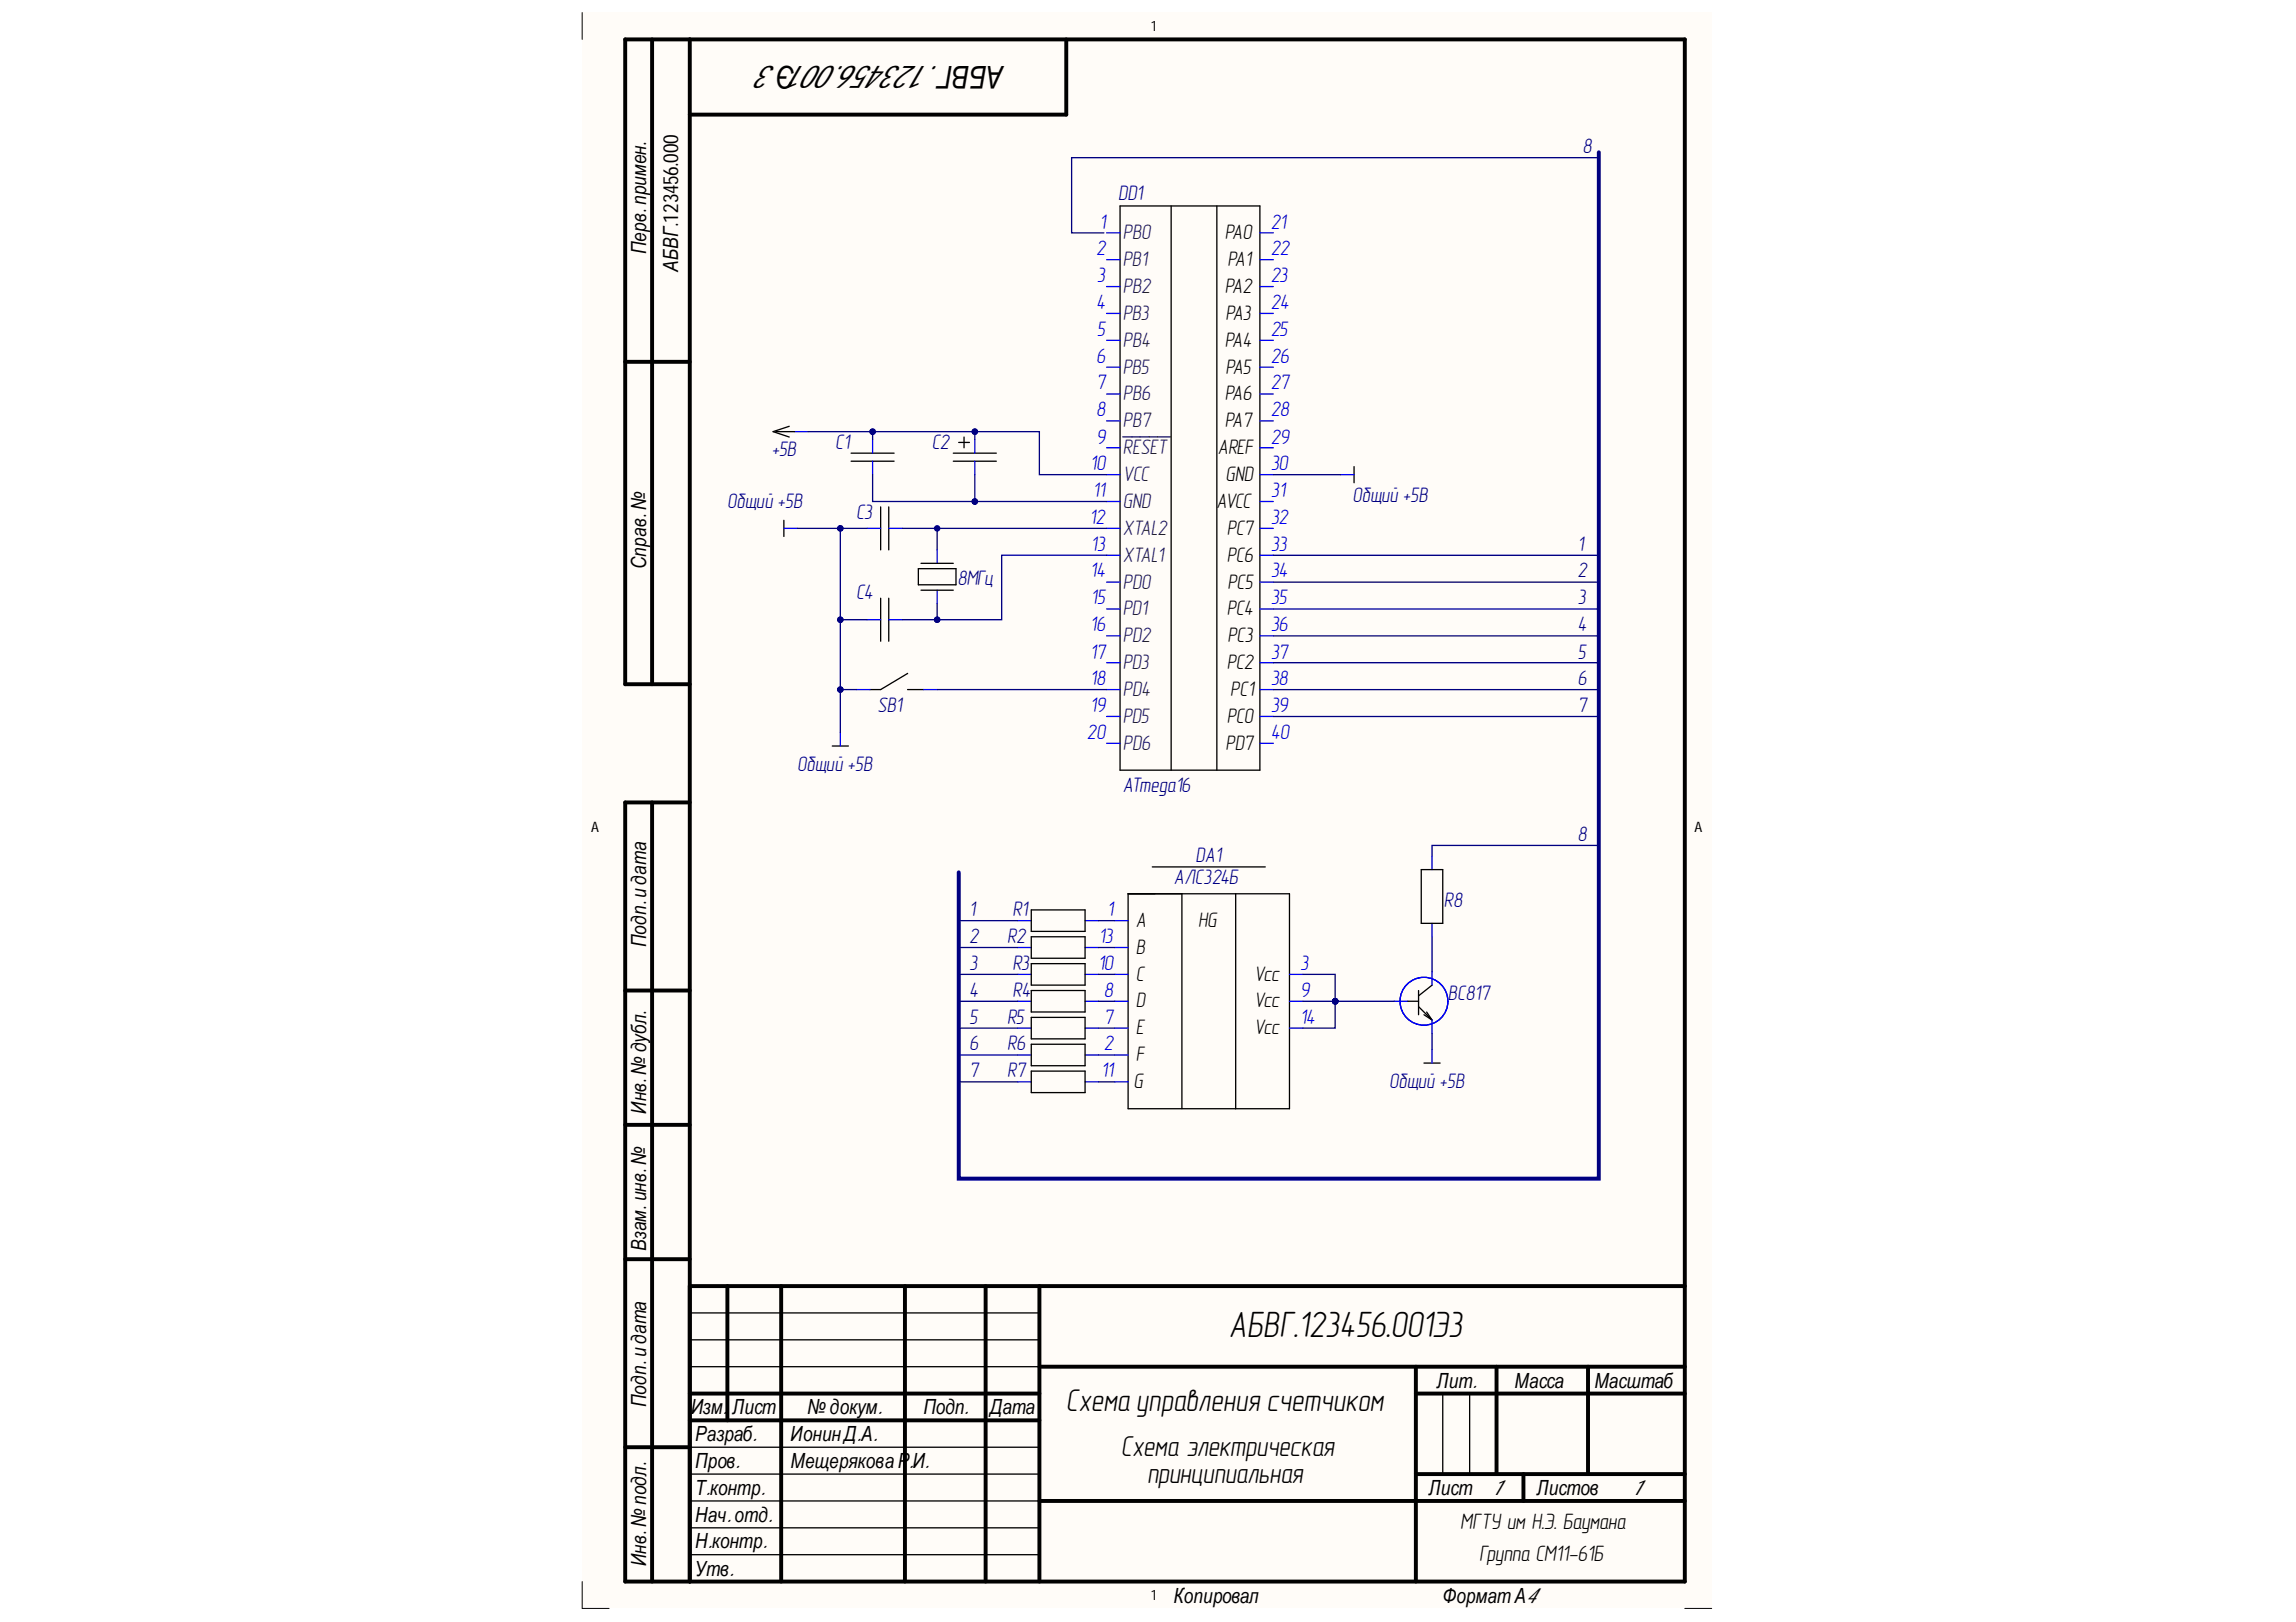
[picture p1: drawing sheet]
<svg xmlns="http://www.w3.org/2000/svg" width="297mm" height="210mm" viewBox="0 0 297 210" stroke-linecap="round" stroke-linejoin="round" font-family="sans-serif">
<defs><g id="words">
<text font-size="4.8" x="159" y="173.1">АБВГ.123456.001Э3</text>
<g font-size="4.1">
<text x="129.9" y="8.5" transform="rotate(-180 129.9 8.5)">АБВГ.123456.001Э3</text>
<text x="137.9" y="182.6">Cхема управления счетчиком</text>
</g>
<g font-size="3.8">
<text x="145" y="188.4">Схема электрическая</text>
<text x="148.4" y="191.9">принципиальная</text>
</g>
<g font-size="2.9">
<text x="188.9" y="197.9">МГТУ им Н.Э. Баумана</text>
<text x="191.4" y="202.1">Группа СМ11-61Б</text>
</g>
<g font-size="2.7" fill="#000080">
<text x="204.7" y="19.8">8</text>
<text x="144.7" y="25.9">DD1</text>
<text x="99.8" y="59">+5В</text>
<text x="108" y="58.1">C1</text>
<text x="120.6" y="58.1">C2</text>
<text x="94.1" y="65.7">Общий +5В</text>
<text x="175" y="64.9">Общий +5В</text>
<text x="110.7" y="67.1">C3</text>
<text x="204.1" y="71.3">1</text>
<text x="110.7" y="77.5">C4</text>
<text x="123.9" y="75.7">8МГц</text>
<text x="204.1" y="74.7">2</text>
<text x="204.1" y="78.2">3</text>
<text x="204.1" y="81.7">4</text>
<text x="204.1" y="85.2">5</text>
<text x="204.1" y="88.7">6</text>
<text x="113.5" y="92.2">SB1</text>
<text x="204.1" y="92.2">7</text>
<text x="103.1" y="99.8">Общий +5В</text>
<text x="145.3" y="102.5">ATmega16</text>
<text x="154.7" y="111.6">DA1</text>
<text x="204.1" y="108.8">8</text>
<text x="125.4" y="118.5">1</text>
<text x="131" y="118.5">R1</text>
<text x="151.9" y="114.4">АЛС324Б</text>
<text x="186.8" y="117.4">R8</text>
<text x="125.4" y="122">2</text>
<text x="125.4" y="125.5">3</text>
<text x="130.3" y="122">R2</text>
<text x="131" y="125.5">R3</text>
<text x="125.4" y="129">4</text>
<text x="131" y="129">R4</text>
<text x="187.3" y="129.4">BC817</text>
<text x="125.4" y="132.5">5</text>
<text x="125.4" y="135.9">6</text>
<text x="130.3" y="132.5">R5</text>
<text x="130.3" y="135.9">R6</text>
<text x="125.4" y="139.4">7</text>
<text x="130.3" y="139.4">R7</text>
<text x="179.7" y="140.8">Общий +5В</text>
</g>
<g font-size="2.7" fill="#00f">
<text x="142.2" y="29.6">1</text>
<text x="164.4" y="29.6">21</text>
<text x="141.8" y="33.1">2</text>
<text x="164.4" y="33.1">22</text>
<text x="141.8" y="40">4</text>
<text x="141.9" y="36.5">3</text>
<text x="164.4" y="36.5">23</text>
<text x="164.4" y="40">24</text>
<text x="141.8" y="46.9">6</text>
<text x="141.9" y="43.5">5</text>
<text x="164.4" y="43.5">25</text>
<text x="164.4" y="46.9">26</text>
<text x="141.8" y="50.4">7</text>
<text x="141.8" y="53.9">8</text>
<text x="164.4" y="50.4">27</text>
<text x="164.4" y="53.9">28</text>
<text x="141.8" y="57.4">9</text>
<text x="164.4" y="57.4">29</text>
<text x="141" y="60.9">10</text>
<text x="141.4" y="64.3">11</text>
<text x="164.4" y="60.9">30</text>
<text x="164.4" y="64.3">31</text>
<text x="141" y="67.8">12</text>
<text x="141.1" y="71.3">13</text>
<text x="164.4" y="67.8">32</text>
<text x="164.4" y="71.3">33</text>
<text x="141" y="74.7">14</text>
<text x="164.4" y="74.7">34</text>
<text x="141" y="81.7">16</text>
<text x="141.1" y="78.2">15</text>
<text x="164.4" y="78.2">35</text>
<text x="164.4" y="81.7">36</text>
<text x="141" y="85.2">17</text>
<text x="141" y="88.7">18</text>
<text x="164.4" y="85.2">37</text>
<text x="164.4" y="88.7">38</text>
<text x="140.6" y="95.6">20</text>
<text x="141" y="92.2">19</text>
<text x="164.4" y="92.2">39</text>
<text x="164.4" y="95.6">40</text>
<text x="143.2" y="118.5">1</text>
<text x="142.1" y="125.5">10</text>
<text x="142.1" y="122">13</text>
<text x="168.2" y="125.5">3</text>
<text x="142.8" y="129">8</text>
<text x="168.2" y="129">9</text>
<text x="142.8" y="132.5">7</text>
<text x="142.8" y="135.9">2</text>
<text x="168.2" y="132.5">14</text>
<text x="142.5" y="139.4">11</text>
</g>
<g font-size="2.7">
<text x="83.6" y="32.9" transform="rotate(-90 83.6 32.9)">Перв.примен.</text>
<text x="87.7" y="35.2" transform="rotate(-90 87.7 35.2)">АБВГ.123456.000</text>
<text x="158.5" y="30.9">PA0</text>
<text x="158.8" y="34.4">PA1</text>
<text x="158.5" y="38">PA2</text>
<text x="158.6" y="41.4">PA3</text>
<text x="158.5" y="44.9">PA4</text>
<text x="158.5" y="51.8">PA6</text>
<text x="158.6" y="48.4">PA5</text>
<text x="157.5" y="58.8">AREF</text>
<text x="158.5" y="55.3">PA7</text>
<text x="157.4" y="65.8">AVCC</text>
<text x="158.6" y="62.2">GND</text>
<text x="158.7" y="69.2">PC7</text>
<text x="83.6" y="73.6" transform="rotate(-90 83.6 73.6)">Справ.№</text>
<text x="158.7" y="72.7">PC6</text>
<text x="158.8" y="76.2">PC5</text>
<text x="158.7" y="79.6">PC4</text>
<text x="158.8" y="83.1">PC3</text>
<text x="158.7" y="86.6">PC2</text>
<text x="158.7" y="93.6">PC0</text>
<text x="159.1" y="90">PC1</text>
<text x="158.6" y="97.1">PD7</text>
<text x="147" y="120">A</text>
<text x="155" y="120">HG</text>
<text x="83.6" y="122.6" transform="rotate(-90 83.6 122.6)">Подп.идата</text>
<text x="147" y="123.4">B</text>
<text x="147" y="126.9">C</text>
<text x="147" y="130.4">D</text>
<text x="162.3" y="130.4">Vcc</text>
<text x="162.3" y="126.9">Vcc</text>
<text x="147" y="133.8">E</text>
<text x="147" y="137.3">F</text>
<text x="162.3" y="133.8">Vcc</text>
<text x="146.6" y="140.8">G</text>
<text x="83.6" y="144.1" transform="rotate(-90 83.6 144.1)">Инв. № дубл.</text>
<text x="83.6" y="161.9" transform="rotate(-90 83.6 161.9)">Взам. инв. №</text>
<text x="185.9" y="179.6">Лит.</text>
<text x="195.9" y="179.6">Масса</text>
<text x="206.3" y="179.6">Масштаб</text>
<text x="83.6" y="182.1" transform="rotate(-90 83.6 182.1)">Подп. идата</text>
<text x="89.4" y="183">Изм.</text>
<text x="94.8" y="183">Лист</text>
<text x="104.5" y="183">№ докум.</text>
<text x="119.5" y="183">Подп.</text>
<text x="128.1" y="183">Дата</text>
<text x="89.9" y="190">Пров.</text>
<text x="89.9" y="186.5">Разраб.</text>
<text x="102.3" y="190">МещеряковаР</text>
<text x="102.3" y="186.5">ИонинД.А.</text>
<text x="117.6" y="190">.И.</text>
<text x="89.9" y="193.4">Т.контр.</text>
<text x="89.9" y="196.9">Нач.отд.</text>
<text x="184.9" y="193.4">Лист</text>
<text x="192.9" y="193.4">1</text>
<text x="198.8" y="193.4">Листов</text>
<text x="211" y="193.4">1</text>
<text x="83.6" y="202.7" transform="rotate(-90 83.6 202.7)">Инв. №подл.</text>
<text x="89.9" y="203.9">Утв.</text>
<text x="89.9" y="200.4">Н.контр.</text>
<text x="151.9" y="207.4">Копировал</text>
<text x="186.6" y="207.4">ФорматА4</text>
</g>
<g font-size="2.7" fill="#20124d">
<text x="145.3" y="30.9">PB0</text>
<text x="145.3" y="34.4">PB1</text>
<text x="145.3" y="38">PB2</text>
<text x="145.3" y="41.4">PB3</text>
<text x="145.3" y="44.9">PB4</text>
<text x="145.3" y="48.4">PB5</text>
<text x="145.3" y="51.8">PB6</text>
<text x="145.3" y="55.3">PB7</text>
<text x="145.3" y="58.8">RESET</text>
<text x="145.3" y="62.2">VCC</text>
<text x="145.3" y="65.8">GND</text>
<text x="145.3" y="69.2">XTAL2</text>
<text x="145.3" y="72.7">XTAL1</text>
<text x="145.3" y="76.2">PD0</text>
<text x="145.3" y="79.6">PD1</text>
<text x="145.3" y="83.1">PD2</text>
<text x="145.3" y="86.6">PD3</text>
<text x="145.3" y="90">PD4</text>
<text x="145.3" y="93.6">PD5</text>
<text x="145.3" y="97.1">PD6</text>
</g>
<g font-size="1.9">
<text x="148.9" y="4.1">1</text>
<text x="76.5" y="107.7">A</text>
<text x="219.2" y="107.7">A</text>
<text x="148.9" y="207">1</text>
</g>
</g></defs>
<g fill="#fffcf8">
<path d="M75.3 1.6h146.1v206.5h-146.1z" fill-rule="evenodd"/>
<path d="M78.8 5.1h139.2v199.6h-139.2z" fill-rule="evenodd"/>
</g>
<path d="M75.3 1.6v3.5M75.3 204.7v3.4h3.5M218 208.1h3.4" fill="none" stroke="#000" stroke-width=".13"/>
<g fill="none" stroke="#000" stroke-width=".51">
<path d="M84.4 5.1v83.4M89.2 5.1v199.6M137.9 5.1v9.7h-48.7M80.9 46.8h8.3M89.2 88.5h-8.3v-83.4h137.1v199.6h-137.1v-100.9h8.3M84.4 103.8v100.9M80.9 128.2h8.3M80.9 145.6h8.3M80.9 163h8.3M89.2 166.4h128.8M94.1 166.4v17.4M101.1 166.4v38.3"/>
<path d="M117.1 166.4v38.3M127.5 166.4v38.3M134.5 176.9h83.5M134.5 166.4v38.3M183.2 176.9v27.8M193.6 176.9v13.9M205.4 176.9v13.9M80.9 187.3h8.3M89.2 180.3h45.3M89.2 183.8h45.3M134.5 194.2h83.5M183.2 180.3h34.8"/>
<path d="M183.2 190.8h34.8M197.1 190.8v3.4"/>
</g>
<g fill="none" stroke="#000" stroke-width=".17">
<path d="M144.9 26.7h18.1v73h-18.1zM151.5 26.7v73M157.4 26.7v73M100.4 55.9h2.4M102.1 55.2l-2.1 .7 2.1 .7M110.1 58.6h5.6M110.1 59.7h5.6M123.3 58.6h5.6M123.3 59.7h5.6M124 57.3h1.4M124.7 56.6v1.3M101.4 67.3v2.1"/>
<path d="M113.9 65.6v5.6M113.9 77.4v5.6M115 65.6v5.6M115 77.4v5.6M118.8 73.6h4.9v2.1h-4.9zM119.2 72.9h4.1M119.2 76.4h4.1M175.2 60.4v2.1M107.7 96.5h2.1M117.4 87.2l-3.5 2h-1.4M117.4 89.2h2.1M133.4 117.8h7v2.7h-7z"/>
<path d="M145.9 115.7h20.9v27.8h-20.9zM149.1 112.2h14.6M152.9 115.7v27.8M159.9 115.7v27.8M89.2 169.9h45.3M89.2 176.9h45.3M89.2 173.4h45.3M89.2 197.7h45.3M89.2 194.2h45.3M89.2 190.8h45.3M89.2 187.3h45.3M186.7 180.3v10.5"/>
<path d="M190.1 180.3v10.5M89.2 201.2h45.3"/>
</g>
<g fill="none" stroke="#00f" stroke-width=".17">
<path d="M143.2 30.1h1.7M143.2 33.6h1.7M143.2 37.1h1.7M163 30.1h1.7M163 33.6h1.7M163 37.1h1.7M102.8 55.9h1.7M112.9 56.9v1.7M112.9 59.7v1.7M126.1 56.9v1.7M126.1 59.7v1.7M143.2 40.6h1.7"/>
<path d="M143.2 44h1.7M143.2 47.5h1.7M143.2 51h1.7M143.2 54.5h1.7M143.2 57.9h1.7M163 40.6h1.7M163 44h1.7M163 47.5h1.7M163 51h1.7M163 54.5h1.7M163 57.9h1.7M101.4 68.4h1.8"/>
<path d="M112.2 68.4h1.7M115 68.4h1.7M121.2 71.2v1.7M121.2 76.4v1.7M143.2 61.4h1.7M143.2 64.9h1.7M143.2 68.4h1.7M143.2 71.9h1.7M143.2 75.3h1.7M143.2 78.8h1.7M163 61.4h1.7M163 64.9h1.7"/>
<path d="M163 68.4h1.7M163 71.9h1.7M163 75.3h1.7M163 78.8h1.7M173.4 61.4h1.8M108.7 94.8v1.7M110.8 89.2h1.7M112.2 80.2h1.7M115 80.2h1.7M119.5 89.2h1.7M143.2 82.3h1.7M143.2 85.8h1.7"/>
<path d="M143.2 89.2h1.7M143.2 92.7h1.7M143.2 96.2h1.7M163 82.3h1.7M163 85.8h1.7M163 89.2h1.7M163 92.7h1.7M163 96.2h1.7M131.7 119.1h1.7M140.4 119.1h1.7M144.2 119.1h1.7M144.2 122.6h1.7"/>
<path d="M144.2 126.1h1.7M144.2 129.6h1.7M144.2 133h1.7M144.2 136.5h1.7M166.8 126.1h1.8M166.8 129.6h1.8M166.8 133h1.8M144.2 140h1.7"/>
</g>
<path d="M145.3 56.5h6.1" fill="none" stroke="#20124d" stroke-width=".17"/>
<path d="M126.1 55.9h-13.2v1" fill="none" stroke="#000080" stroke-width=".17"/>
<circle cx="126.1" cy="55.9" r=".35" fill="#000080"/>
<circle cx="126.1" cy="55.9" r=".35" fill="none" stroke="#000080" stroke-width=".13"/>
<circle cx="112.9" cy="55.9" r=".35" fill="#000080"/>
<circle cx="112.9" cy="55.9" r=".35" fill="none" stroke="#000080" stroke-width=".13"/>
<path d="M126.1 56.9v-1h8.4v5.5h8.7" fill="none" stroke="#000080" stroke-width=".17"/>
<circle cx="126.1" cy="55.9" r=".35" fill="#000080"/>
<circle cx="126.1" cy="55.9" r=".35" fill="none" stroke="#000080" stroke-width=".13"/>
<path d="M126.1 61.4v3.5h17.1" fill="none" stroke="#000080" stroke-width=".17"/>
<circle cx="126.1" cy="64.9" r=".35" fill="#000080"/>
<circle cx="126.1" cy="64.9" r=".35" fill="none" stroke="#000080" stroke-width=".13"/>
<path d="M112.9 61.4v3.5h13.2" fill="none" stroke="#000080" stroke-width=".17"/>
<circle cx="126.1" cy="64.9" r=".35" fill="#000080"/>
<circle cx="126.1" cy="64.9" r=".35" fill="none" stroke="#000080" stroke-width=".13"/>
<path d="M112.2 68.4h-3.5v20.8h2.1M116.7 68.4h26.5M121.2 89.2h22" fill="none" stroke="#000080" stroke-width=".17"/>
<circle cx="108.7" cy="68.4" r=".35" fill="#000080"/>
<circle cx="108.7" cy="68.4" r=".35" fill="none" stroke="#000080" stroke-width=".13"/>
<circle cx="108.7" cy="80.2" r=".35" fill="#000080"/>
<circle cx="108.7" cy="80.2" r=".35" fill="none" stroke="#000080" stroke-width=".13"/>
<circle cx="108.7" cy="89.2" r=".35" fill="#000080"/>
<circle cx="108.7" cy="89.2" r=".35" fill="none" stroke="#000080" stroke-width=".13"/>
<path d="M108.7 80.2h3.5" fill="none" stroke="#000080" stroke-width=".17"/>
<circle cx="108.7" cy="80.2" r=".35" fill="#000080"/>
<circle cx="108.7" cy="80.2" r=".35" fill="none" stroke="#000080" stroke-width=".13"/>
<path d="M121.2 68.4v2.8" fill="none" stroke="#000080" stroke-width=".17"/>
<circle cx="121.2" cy="68.4" r=".35" fill="#000080"/>
<circle cx="121.2" cy="68.4" r=".35" fill="none" stroke="#000080" stroke-width=".13"/>
<path d="M143.2 71.9h-13.6v8.3h-12.9" fill="none" stroke="#000080" stroke-width=".17"/>
<circle cx="121.2" cy="80.2" r=".35" fill="#000080"/>
<circle cx="121.2" cy="80.2" r=".35" fill="none" stroke="#000080" stroke-width=".13"/>
<path d="M121.2 78.1v2.1" fill="none" stroke="#000080" stroke-width=".17"/>
<circle cx="121.2" cy="80.2" r=".35" fill="#000080"/>
<circle cx="121.2" cy="80.2" r=".35" fill="none" stroke="#000080" stroke-width=".13"/>
<path d="M104.5 55.9h8.4" fill="none" stroke="#000080" stroke-width=".17"/>
<circle cx="112.9" cy="55.9" r=".35" fill="#000080"/>
<circle cx="112.9" cy="55.9" r=".35" fill="none" stroke="#000080" stroke-width=".13"/>
<path d="M108.7 89.2v5.6" fill="none" stroke="#000080" stroke-width=".17"/>
<circle cx="108.7" cy="89.2" r=".35" fill="#000080"/>
<circle cx="108.7" cy="89.2" r=".35" fill="none" stroke="#000080" stroke-width=".13"/>
<path d="M103.2 68.4h5.5" fill="none" stroke="#000080" stroke-width=".17"/>
<circle cx="108.7" cy="68.4" r=".35" fill="#000080"/>
<circle cx="108.7" cy="68.4" r=".35" fill="none" stroke="#000080" stroke-width=".13"/>
<path d="M164.7 61.4h8.7M164.7 71.9h42.1M164.7 75.3h42.1M164.7 78.8h42.1M164.7 82.3h42.1M164.7 85.8h42.1M164.7 89.2h42.1M164.7 92.7h42.1M172.7 129.6v3.4h-4.1" fill="none" stroke="#000080" stroke-width=".17"/>
<circle cx="172.7" cy="129.6" r=".35" fill="#000080"/>
<circle cx="172.7" cy="129.6" r=".35" fill="none" stroke="#000080" stroke-width=".13"/>
<g fill="none" stroke="#00f" stroke-width=".17">
<path d="M131.7 122.6h1.7M131.7 126.1h1.7M131.7 129.6h1.7M131.7 133h1.7M131.7 136.5h1.7M140.4 122.6h1.7M140.4 126.1h1.7M140.4 129.6h1.7M140.4 133h1.7M140.4 136.5h1.7M180.4 129.6h1.7M185.3 125.7v1.8"/>
<path d="M185.3 132v1.7M131.7 140h1.7M140.4 140h1.7"/>
<circle cx="184.2" cy="129.6" r="3.1"/>
</g>
<path d="M133.4 121.2h7v2.8h-7zM133.4 124.7h7v2.8h-7zM133.4 128.2h7v2.8h-7zM133.4 131.7h7v2.7h-7zM133.4 135.1h7v2.8h-7zM133.4 138.6h7v2.8h-7zM182.1 129.6h1.4M183.5 128.2v3.1M183.5 130.3l1.8 1.7M184.2 131.3l1.1 .7M184.6 131l.7 1M185.3 127.5l-1.8 1.4" fill="none" stroke="#000" stroke-width=".17"/>
<g fill="none" stroke="#000080" stroke-width=".17">
<path d="M124 119.1h7.7M142.1 119.1h2.1M124 129.6h7.7M124 133h7.7M124 136.5h7.7M124 122.6h7.7M124 126.1h7.7M142.1 122.6h2.1M142.1 126.1h2.1M142.1 129.6h2.1M142.1 133h2.1M142.1 136.5h2.1"/>
<path d="M168.6 129.6h4.1M124 140h7.7M142.1 140h2.1"/>
</g>
<path d="M206.8 19.7v132.8h-82.8v-39.6" fill="none" stroke="#000080" stroke-width=".51"/>
<circle cx="172.7" cy="129.6" r=".35" fill="#000080"/>
<circle cx="172.7" cy="129.6" r=".35" fill="none" stroke="#000080" stroke-width=".13"/>
<path d="M168.6 126.1h4.1v3.5" fill="none" stroke="#000080" stroke-width=".17"/>
<circle cx="172.7" cy="129.6" r=".35" fill="#000080"/>
<circle cx="172.7" cy="129.6" r=".35" fill="none" stroke="#000080" stroke-width=".13"/>
<path d="M172.7 129.6h7.7" fill="none" stroke="#000080" stroke-width=".17"/>
<circle cx="172.7" cy="129.6" r=".35" fill="#000080"/>
<circle cx="172.7" cy="129.6" r=".35" fill="none" stroke="#000080" stroke-width=".13"/>
<circle cx="172.7" cy="129.6" r=".35" fill="#000080"/>
<circle cx="172.7" cy="129.6" r=".35" fill="none" stroke="#000080" stroke-width=".13"/>
<path d="M183.9 112.5h2.8v7h-2.8zM184.2 137.6h2.1" fill="none" stroke="#000" stroke-width=".17"/>
<path d="M185.3 110.8v1.7M185.3 119.5v1.7M185.3 135.8v1.8" fill="none" stroke="#00f" stroke-width=".17"/>
<path d="M206.8 20.4h-68.2v9.7h4.2M206.8 109.4h-21.5v1.4M185.3 133.7v2.1M185.3 121.2v4.5" fill="none" stroke="#000080" stroke-width=".17"/>
<use href="#words"/>
</svg>
